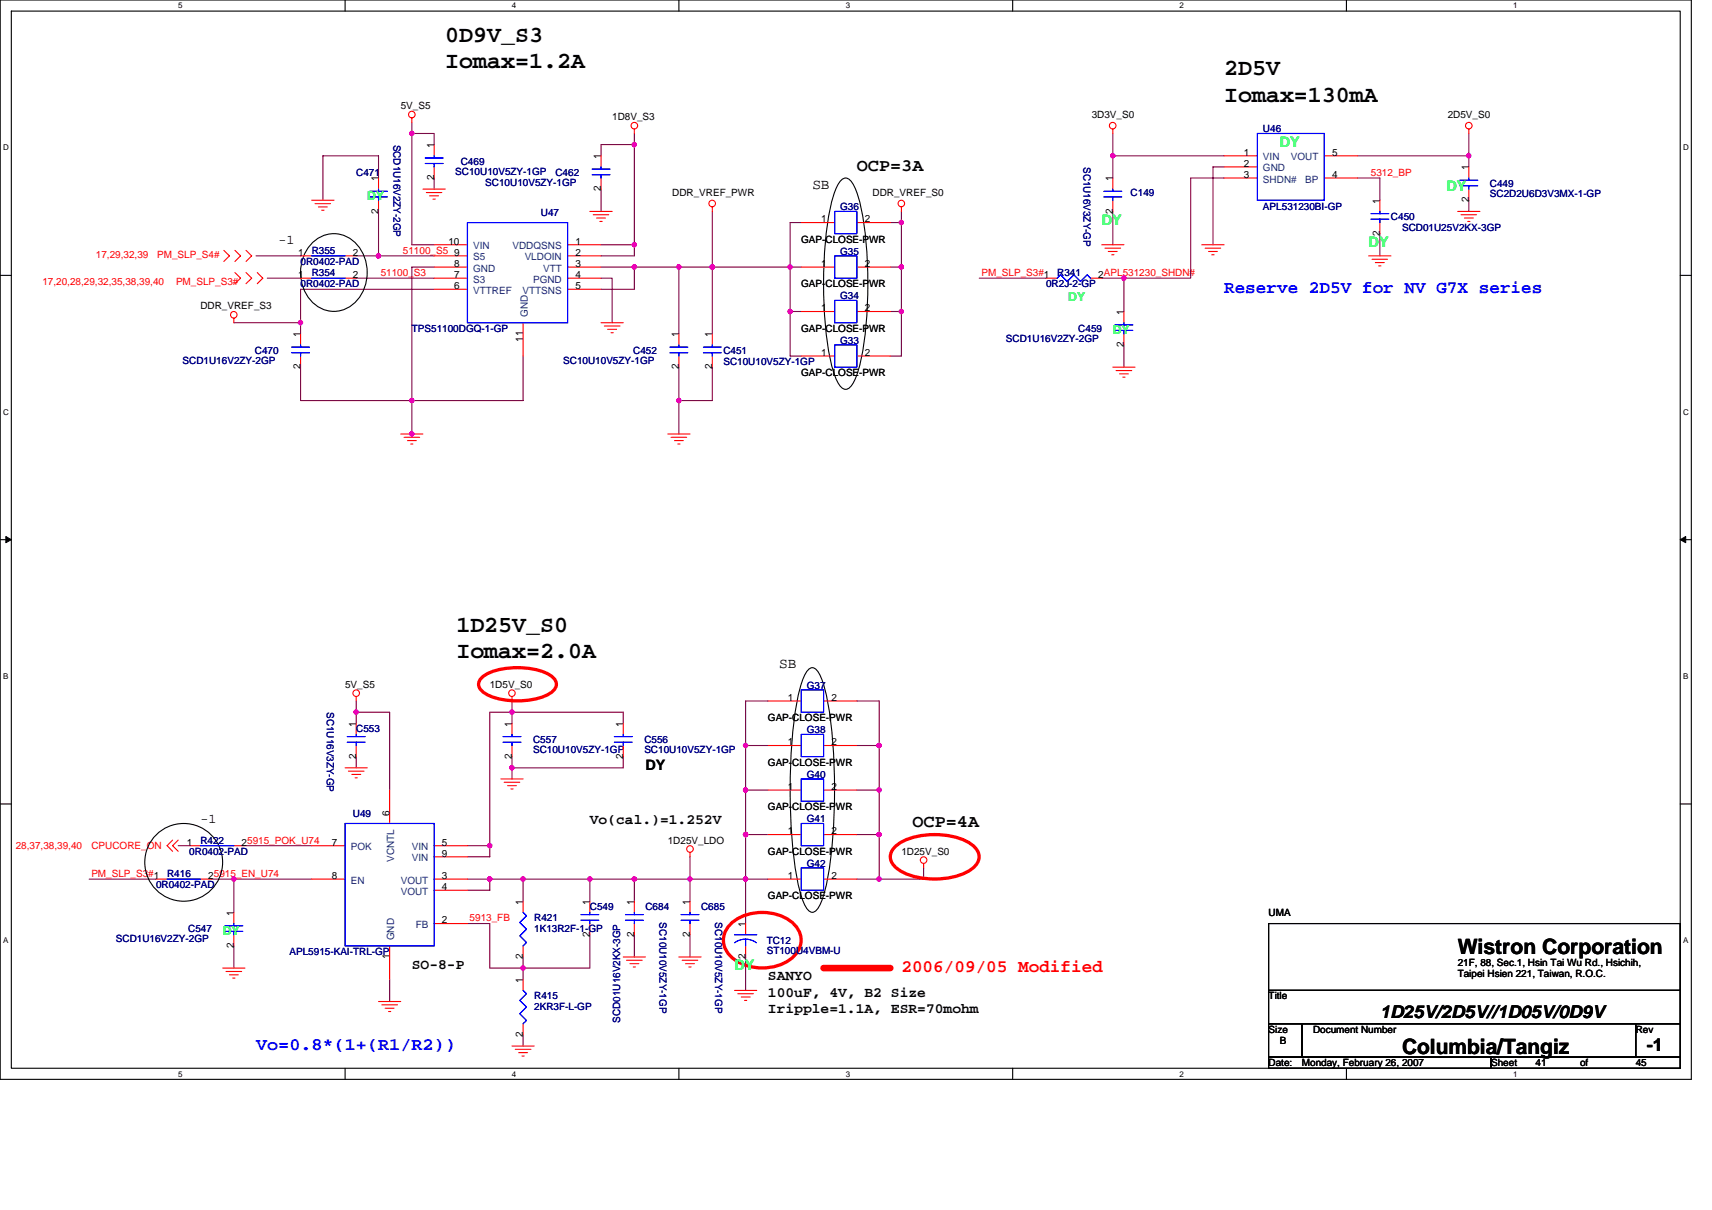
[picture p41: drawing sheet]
<svg xmlns="http://www.w3.org/2000/svg" width="297mm" height="210mm" viewBox="0 0 297 210" stroke-linecap="round" stroke-linejoin="round" font-family="sans-serif">
<defs><g id="words">
<g font-size="4">
<text x="77.3" y="7.2">0D9V_S3</text>
<text x="77.3" y="11.8">Iomax=1.2A</text>
<text x="212.4" y="13">2D5V</text>
<text x="212.4" y="17.6">Iomax=130mA</text>
<text x="79.2" y="109.6">1D25V_S0</text>
<text x="79.2" y="114.2">Iomax=2.0A</text>
</g>
<g font-size="3.7">
<text x="252.9" y="165.5">Wistron Corporation</text>
<text x="243.3" y="182.9">Columbia/Tangiz</text>
</g>
<g font-size="3.1">
<text x="148.7" y="29.6">OCP=3A</text>
<text x="158.3" y="143.5">OCP=4A</text>
<text x="239.4" y="176.6">1D25V/2D5V//1D05V/0D9V</text>
<text x="285.7" y="182.4">-1</text>
</g>
<g font-size="3.1" fill="#00f">
<text x="212.4" y="50.8">Reserve 2D5V for NV G7X series</text>
<text x="44.4" y="182.1">Vo=0.8*(1+(R1/R2))</text>
</g>
<text font-size="3.1" fill="#f00" x="156.4" y="168.6">2006/09/05 Modified</text>
<g font-size="2.5" fill="#00ff40">
<text x="222" y="25.5">DY</text>
<text x="251" y="33.2">DY</text>
<text x="191.2" y="39">DY</text>
<text x="237.5" y="42.8">DY</text>
<text x="127.4" y="168.3">DY</text>
</g>
<g font-size="2.5">
<text x="140.9" y="32.9">SB</text>
<text x="135.2" y="115.9">SB</text>
<text x="112" y="133.6">DY</text>
<text x="102.3" y="143">Vo(cal.)=1.252V</text>
<text x="71.5" y="168.1">SO-8-P</text>
<text x="133.2" y="170">SANYO</text>
<text x="133.2" y="172.9">100uF, 4V, B2 Size</text>
<text x="133.2" y="175.7">Iripple=1.1A, ESR=70mohm</text>
</g>
<g font-size="2.3">
<text x="48.3" y="42.4">-1</text>
<text x="34.8" y="142.7">-1</text>
</g>
<g font-size="2.1" fill="#00ff40">
<text x="63.7" y="34.8">DY</text>
<text x="185.4" y="52.2">DY</text>
<text x="193.1" y="58">DY</text>
<text x="38.6" y="162.2">DY</text>
</g>
<g font-size="1.7">
<text x="69.5" y="18.9">5V_S5</text>
<text x="106.2" y="20.8">1D8V_S3</text>
<text x="189.4" y="20.5">3D3V_S0</text>
<text x="251.2" y="20.5">2D5V_S0</text>
<text x="75.3" y="25.7" transform="rotate(-90 75.3 25.7)">1</text>
<text x="104.3" y="27.6" transform="rotate(-90 104.3 27.6)">1</text>
<text x="215.8" y="27">1</text>
<text x="215.8" y="28.9">2</text>
<text x="231.1" y="27">5</text>
<text x="254.8" y="29.5" transform="rotate(-90 254.8 29.5)">1</text>
<text x="65.7" y="31.5" transform="rotate(-90 65.7 31.5)">1</text>
<text x="75.3" y="31.3" transform="rotate(-90 75.3 31.3)">2</text>
<text x="104.3" y="33.2" transform="rotate(-90 104.3 33.2)">2</text>
<text x="116.6" y="34">DDR_VREF_PWR</text>
<text x="151.4" y="34">DDR_VREF_S0</text>
<text x="193.1" y="31.5" transform="rotate(-90 193.1 31.5)">1</text>
<text x="215.8" y="30.9">3</text>
<text x="231.1" y="30.9">4</text>
<text x="239.4" y="35.3" transform="rotate(-90 239.4 35.3)">1</text>
<text x="254.8" y="35.1" transform="rotate(-90 254.8 35.1)">2</text>
<text x="65.7" y="37" transform="rotate(-90 65.7 37)">2</text>
<text x="142.5" y="38.6">1</text>
<text x="150" y="38.6">2</text>
<text x="193.1" y="37" transform="rotate(-90 193.1 37)">2</text>
<text x="239.4" y="40.9" transform="rotate(-90 239.4 40.9)">2</text>
<text x="51.7" y="44.4">1</text>
<text x="61.2" y="44.4">2</text>
<text x="77.8" y="42.4">10</text>
<text x="78.8" y="44.4">9</text>
<text x="78.8" y="46.3">8</text>
<text x="99.8" y="46.3">3</text>
<text x="99.8" y="42.4">1</text>
<text x="99.8" y="44.4">2</text>
<text x="139" y="42.1">GAP-CLOSE-PWR</text>
<text x="142.5" y="46.3">1</text>
<text x="150" y="46.3">2</text>
<text x="34.8" y="53.7">DDR_VREF_S3</text>
<text x="51.7" y="48.2">1</text>
<text x="61.2" y="48.2">2</text>
<text x="78.8" y="48.2">7</text>
<text x="78.8" y="50.2">6</text>
<text x="99.8" y="48.2">4</text>
<text x="99.8" y="50.2">5</text>
<text x="139" y="49.8">GAP-CLOSE-PWR</text>
<text x="190.6" y="48.2">2APL531230_SHDN#</text>
<text x="52.1" y="58.5" transform="rotate(-90 52.1 58.5)">1</text>
<text x="90.7" y="59.2" transform="rotate(-90 90.7 59.2)">11</text>
<text x="117.8" y="58.5" transform="rotate(-90 117.8 58.5)">1</text>
<text x="123.6" y="58.5" transform="rotate(-90 123.6 58.5)">1</text>
<text x="139" y="57.5">GAP-CLOSE-PWR</text>
<text x="142.5" y="54">1</text>
<text x="150" y="54">2</text>
<text x="195" y="54.6" transform="rotate(-90 195 54.6)">1</text>
<text x="52.1" y="64.1" transform="rotate(-90 52.1 64.1)">2</text>
<text x="117.8" y="64.1" transform="rotate(-90 117.8 64.1)">2</text>
<text x="123.6" y="64.1" transform="rotate(-90 123.6 64.1)">2</text>
<text x="139" y="65.2">GAP-CLOSE-PWR</text>
<text x="142.5" y="61.7">1</text>
<text x="150" y="61.7">2</text>
<text x="195" y="60.2" transform="rotate(-90 195 60.2)">2</text>
<text x="59.9" y="119.3">5V_S5</text>
<text x="85" y="119.3">1D5V_S0</text>
<text x="133.2" y="125.1">GAP-CLOSE-PWR</text>
<text x="136.7" y="121.6">1</text>
<text x="144.2" y="121.6">2</text>
<text x="61.8" y="131.6" transform="rotate(-90 61.8 131.6)">2</text>
<text x="61.8" y="126" transform="rotate(-90 61.8 126)">1</text>
<text x="88.8" y="131.6" transform="rotate(-90 88.8 131.6)">2</text>
<text x="88.8" y="126" transform="rotate(-90 88.8 126)">1</text>
<text x="108.1" y="131.6" transform="rotate(-90 108.1 131.6)">2</text>
<text x="108.1" y="126" transform="rotate(-90 108.1 126)">1</text>
<text x="136.7" y="129.3">1</text>
<text x="144.2" y="129.3">2</text>
<text x="133.2" y="132.8">GAP-CLOSE-PWR</text>
<text x="136.7" y="137">1</text>
<text x="144.2" y="137">2</text>
<text x="67.6" y="141.5" transform="rotate(-90 67.6 141.5)">6</text>
<text x="133.2" y="140.5">GAP-CLOSE-PWR</text>
<text x="32.4" y="146.7">1</text>
<text x="41.9" y="146.7">25915_POK_U74</text>
<text x="57.5" y="146.7">7</text>
<text x="76.7" y="146.7">5</text>
<text x="76.7" y="148.6">9</text>
<text x="115.9" y="146.3">1D25V_LDO</text>
<text x="133.2" y="148.3">GAP-CLOSE-PWR</text>
<text x="136.7" y="144.8">1</text>
<text x="144.2" y="144.8">2</text>
<text x="156.4" y="148.3">1D25V_S0</text>
<text x="36.1" y="152.5">25915_EN_U74</text>
<text x="57.5" y="152.5">8</text>
<text x="76.7" y="152.5">3</text>
<text x="76.7" y="154.4">4</text>
<text x="133.2" y="156">GAP-CLOSE-PWR</text>
<text x="136.7" y="152.5">1</text>
<text x="144.2" y="152.5">2</text>
<text x="40.6" y="158.9" transform="rotate(-90 40.6 158.9)">1</text>
<text x="76.7" y="160.2">2</text>
<text x="90.7" y="156.9" transform="rotate(-90 90.7 156.9)">1</text>
<text x="102.3" y="156.9" transform="rotate(-90 102.3 156.9)">1</text>
<text x="110" y="156.9" transform="rotate(-90 110 156.9)">1</text>
<text x="119.7" y="156.9" transform="rotate(-90 119.7 156.9)">1</text>
<text x="129.3" y="160.8" transform="rotate(-90 129.3 160.8)">1</text>
<text x="220.1" y="158.9">UMA</text>
<text x="40.6" y="164.5" transform="rotate(-90 40.6 164.5)">2</text>
<text x="67.6" y="166.4" transform="rotate(-90 67.6 166.4)">1</text>
<text x="90.7" y="166.4" transform="rotate(-90 90.7 166.4)">2</text>
<text x="102.3" y="162.5" transform="rotate(-90 102.3 162.5)">2</text>
<text x="110" y="162.5" transform="rotate(-90 110 162.5)">2</text>
<text x="119.7" y="162.5" transform="rotate(-90 119.7 162.5)">2</text>
<text x="129.3" y="166.4" transform="rotate(-90 129.3 166.4)">2</text>
<text x="252.9" y="167.6">21F, 88, Sec.1, Hsin Tai Wu Rd., Hsichih,</text>
<text x="90.7" y="170.5" transform="rotate(-90 90.7 170.5)">1</text>
<text x="220.1" y="173.4">Title</text>
<text x="252.9" y="169.5">Taipei Hsien 221, Taiwan, R.O.C.</text>
<text x="90.7" y="179.9" transform="rotate(-90 90.7 179.9)">2</text>
<text x="220.1" y="179.1">Size</text>
<text x="227.8" y="179.1">Document Number</text>
<text x="283.8" y="179.1">Rev</text>
<text x="220.1" y="184.9">Date:</text>
<text x="222" y="181.1">B</text>
<text x="225.9" y="184.9">Monday, February 26, 2007</text>
<text x="258.7" y="184.9">Sheet</text>
<text x="266.4" y="184.9">41</text>
<text x="274.1" y="184.9">of</text>
<text x="283.8" y="184.9">45</text>
</g>
<g font-size="1.7" fill="#000080">
<text x="219.1" y="23">U46</text>
<text x="68.3" y="25.1" transform="rotate(90 68.3 25.1)">SCD1U16V2ZY-2GP</text>
<text x="79.9" y="28.6">C469</text>
<text x="188" y="29" transform="rotate(90 188 29)">SC1U16V3ZY-GP</text>
<text x="61.8" y="30.5">C471</text>
<text x="79" y="30.3">SC10U10V5ZY-1GP</text>
<text x="84.2" y="32.2">SC10U10V5ZY-1GP</text>
<text x="96.4" y="30.5">C462</text>
<text x="196.2" y="34">C149</text>
<text x="258.5" y="32.4">C449</text>
<text x="258.5" y="34.2">SC2D2U6D3V3MX-1-GP</text>
<text x="93.8" y="37.4">U47</text>
<text x="145.8" y="36.5">G36</text>
<text x="219.1" y="36.5">APL531230BI-GP</text>
<text x="241.3" y="38.2">C450</text>
<text x="243.3" y="40.2">SCD01U25V2KX-3GP</text>
<text x="52.2" y="45.9">0R0402-PAD</text>
<text x="54.1" y="44">R355</text>
<text x="54.1" y="47.9">R354</text>
<text x="145.8" y="44.2">G35</text>
<text x="183.4" y="47.9">R341</text>
<text x="52.2" y="49.8">0R0402-PAD</text>
<text x="145.8" y="51.9">G34</text>
<text x="181.5" y="49.8">0R2J-2-GP</text>
<text x="71.5" y="57.5">TPS51100DGQ-1-GP</text>
<text x="145.8" y="59.6">G33</text>
<text x="174.5" y="59.3">SCD1U16V2ZY-2GP</text>
<text x="187.1" y="57.5">C459</text>
<text x="31.7" y="63.1">SCD1U16V2ZY-2GP</text>
<text x="44.2" y="61.4">C470</text>
<text x="97.7" y="63.1">SC10U10V5ZY-1GP</text>
<text x="109.9" y="61.4">C452</text>
<text x="125.5" y="61.4">C451</text>
<text x="125.5" y="63.3">SC10U10V5ZY-1GP</text>
<text x="140" y="119.5">G37</text>
<text x="56.7" y="123.5" transform="rotate(90 56.7 123.5)">SC1U16V3ZY-GP</text>
<text x="61.8" y="127">C553</text>
<text x="92.5" y="128.9">C557</text>
<text x="92.5" y="130.7">SC10U10V5ZY-1GP</text>
<text x="111.8" y="128.9">C556</text>
<text x="111.8" y="130.7">SC10U10V5ZY-1GP</text>
<text x="140" y="127.2">G38</text>
<text x="140" y="134.9">G40</text>
<text x="61.2" y="141.7">U49</text>
<text x="140" y="142.7">G41</text>
<text x="32.8" y="148.3">0R0402-PAD</text>
<text x="34.8" y="146.3">R422</text>
<text x="27.1" y="154.1">0R0402-PAD</text>
<text x="29" y="152.1">R416</text>
<text x="140" y="150.4">G42</text>
<text x="32.7" y="161.8">C547</text>
<text x="92.7" y="159.8">R421</text>
<text x="92.7" y="161.8">1K13R2F-1-GP</text>
<text x="102.3" y="157.9">C549</text>
<text x="112" y="157.9">C684</text>
<text x="114.4" y="160" transform="rotate(90 114.4 160)">SC10U10V5ZY-1GP</text>
<text x="121.6" y="157.9">C685</text>
<text x="124.1" y="160" transform="rotate(90 124.1 160)">SC10U10V5ZY-1GP</text>
<text x="20.1" y="163.5">SCD1U16V2ZY-2GP</text>
<text x="50.2" y="165.6">APL5915-KAI-TRL-GP</text>
<text x="133" y="163.7">TC12</text>
<text x="133" y="165.4">ST100U4VBM-U</text>
<text x="92.7" y="173.4">R415</text>
<text x="92.7" y="175.3">2KR3F-L-GP</text>
<text x="107.6" y="177.4" transform="rotate(-90 107.6 177.4)">SCD01U16V2KX-3GP</text>
</g>
<g font-size="1.7" fill="#004080">
<text x="219.1" y="27.8">VIN</text>
<text x="219.1" y="29.7">GND</text>
<text x="224" y="27.8">VOUT</text>
<text x="219.1" y="31.7">SHDN#</text>
<text x="226.5" y="31.7">BP</text>
<text x="82.1" y="43.2">VIN</text>
<text x="82.1" y="45.2">S5</text>
<text x="82.1" y="47.1">GND</text>
<text x="88.9" y="43.2">VDDQSNS</text>
<text x="91" y="45.2">VLDOIN</text>
<text x="94.2" y="47.1">VTT</text>
<text x="82.1" y="49">S3</text>
<text x="82.1" y="51">VTTREF</text>
<text x="90.7" y="51">VTTSNS</text>
<text x="92.5" y="49">PGND</text>
<text x="91.6" y="55" transform="rotate(-90 91.6 55)">GND</text>
<text x="60.9" y="147.5">POK</text>
<text x="68.4" y="149.5" transform="rotate(-90 68.4 149.5)">VCNTL</text>
<text x="71.5" y="147.5">VIN</text>
<text x="71.5" y="149.4">VIN</text>
<text x="60.9" y="153.3">EN</text>
<text x="69.5" y="153.3">VOUT</text>
<text x="69.5" y="155.2">VOUT</text>
<text x="72.1" y="161">FB</text>
<text x="68.4" y="163.1" transform="rotate(-90 68.4 163.1)">GND</text>
</g>
<g font-size="1.7" fill="#f00">
<text x="237.8" y="30.5">5312_BP</text>
<text x="16.6" y="44.8">17,29,32,39</text>
<text x="27.3" y="44.8">PM_SLP_S4#</text>
<text x="66.1" y="47.9">51100_S3</text>
<text x="69.9" y="44">51100_S5</text>
<text x="170.3" y="47.9">PM_SLP_S3#1</text>
<text x="7.4" y="49.4">17,20,28,29,32,35,38,39,40</text>
<text x="30.5" y="49.4">PM_SLP_S3#</text>
<text x="2.7" y="147.3">28,37,38,39,40</text>
<text x="15.9" y="147.3">CPUCORE_ON</text>
<text x="15.9" y="152.1">PM_SLP_S3#1</text>
<text x="81.5" y="159.8">5913_FB</text>
</g>
<g font-size="1.4">
<text x="30.9" y="1.5">5</text>
<text x="88.8" y="1.5">4</text>
<text x="146.7" y="1.5">3</text>
<text x="204.7" y="1.5">2</text>
<text x="262.6" y="1.5">1</text>
<text x=".5" y="26.1">D</text>
<text x="292" y="26.1">D</text>
<text x=".5" y="71.9">C</text>
<text x="292" y="71.9">C</text>
<text x=".5" y="117.8">B</text>
<text x="292" y="117.8">B</text>
<text x=".5" y="163.6">A</text>
<text x="292" y="163.6">A</text>
<text x="30.9" y="186.8">5</text>
<text x="88.8" y="186.8">4</text>
<text x="146.7" y="186.8">3</text>
<text x="204.7" y="186.8">2</text>
<text x="262.6" y="186.8">1</text>
</g>
</g></defs>
<path d="M0 0h293.5v187.2h-293.5zM2 1.9h289.5v183.4h-289.5z" fill="none" stroke="#000" stroke-width=".19"/>
<g fill="#fff">
<path d="M30.9 .2h.8v1.6h-.8z"/>
<path d="M30.9 185.5h.8v1.6h-.8z"/>
</g>
<path d="M59.9 0v1.9M59.9 185.3v1.9" fill="none" stroke="#000" stroke-width=".19"/>
<g fill="#fff">
<path d="M88.8 .2h.8v1.6h-.8z"/>
<path d="M88.8 185.5h.8v1.6h-.8z"/>
</g>
<path d="M117.8 0v1.9M117.8 185.3v1.9" fill="none" stroke="#000" stroke-width=".19"/>
<g fill="#fff">
<path d="M146.7 .2h.8v1.6h-.8z"/>
<path d="M146.7 185.5h.8v1.6h-.8z"/>
</g>
<path d="M175.7 0v1.9M175.7 185.3v1.9" fill="none" stroke="#000" stroke-width=".19"/>
<g fill="#fff">
<path d="M204.7 .2h.7v1.6h-.7z"/>
<path d="M204.7 185.5h.7v1.6h-.7z"/>
</g>
<path d="M233.6 0v1.9M233.6 185.3v1.9" fill="none" stroke="#000" stroke-width=".19"/>
<g fill="#fff">
<path d="M262.6 .2h.7v1.6h-.7z"/>
<path d="M262.6 185.5h.7v1.6h-.7z"/>
<path d="M.5 24.8h1v1.6h-1z"/>
<path d="M292 24.8h1v1.6h-1z"/>
<path d="M.5 70.7h1v1.5h-1z"/>
<path d="M292 70.7h1v1.5h-1z"/>
</g>
<path d="M0 47.8h2M291.5 47.8h2" fill="none" stroke="#000" stroke-width=".19"/>
<g fill="#fff">
<path d="M.5 116.5h.9v1.6h-.9z"/>
<path d="M292 116.5h.9v1.6h-.9z"/>
</g>
<path d="M0 93.6h2M291.5 93.6h2" fill="none" stroke="#000" stroke-width=".19"/>
<path d="M1 93.1l1 .5-1 .5zM291.5 93.6l1-.5v1z" fill="#000" stroke="#000" stroke-width=".17"/>
<g fill="#fff">
<path d="M.5 162.4h.9v1.5h-.9z"/>
<path d="M292 162.4h.9v1.5h-.9z"/>
</g>
<g fill="none" stroke="#000" stroke-width=".19">
<path d="M145.8 31.4a1.04 1.04 0 0 1 1.8 0 14.6 14.6 0 0 1 2.1 6.3 73.3 73.3 0 0 1-.6 25.8 7.4 7.4 0 0 1-1.9 3.9 1.33 1.33 0 0 1-1.8-.9 30.5 30.5 0 0 1-2.3-11.1 72 72 0 0 1 1.2-20.5 9.2 9.2 0 0 1 1.5-3.5zM53.8 42.5a5.3 5.3 0 0 1 8.8 .8 7.2 7.2 0 0 1-2.8 10.4 5.6 5.6 0 0 1-7.4-4.3 7.6 7.6 0 0 1 1.4-6.9zM140.1 116.3a.94 .94 0 0 1 1.7 0 16 16 0 0 1 2 6.5 99.8 99.8 0 0 1-.3 30 13.9 13.9 0 0 1-1.7 5 .94 .94 0 0 1-1.7 0 15.9 15.9 0 0 1-2-6.5 100.5 100.5 0 0 1 .3-30 13.8 13.8 0 0 1 1.7-5zM0 139.5h2M291.5 139.5h2M220.1 160.2h71.4v11.6h-71.4zM220.1 171.8h71.4v5.8h-71.4zM220.1 177.6h5.8v5.8h-5.8zM225.9 177.6h57.9v5.8h-57.9zM283.8 177.6h7.7v5.8h-7.7zM220.1 183.4h38.6v1.9h-38.6zM258.7 183.4h32.8v1.9h-32.8z"/>
<circle cx="31.9" cy="149.6" r="6.7"/>
</g>
<g fill="none" stroke="#800040" stroke-width=".19">
<path d="M65.7 36.7v7.7h-3.9M65.7 30.9v-3.9h-9.7v7.7M71.5 23.2h3.8v1.9M71.5 21.2v21.3h3.8M75.3 30.9v1.9M104.3 32.8v3.9M110.1 25.1h-5.8v1.9M110.1 23.2v21.2h-5.8M123.6 36.7v21.2M139 38.6h-1.9v23.2h1.9M154.5 38.6h1.9M156.4 36.7v25.1h-1.9"/>
<path d="M193.1 23.2v7.7M193.1 36.7v5.8M193.1 27h19.3M212.4 30.9h-5.8v17.4h-11.6M212.4 29h-1.9v13.5M235.5 30.9h3.9v3.8M235.5 27h19.3M254.8 23.2v5.8M254.8 34.7v2M40.6 56h11.6M44.4 44.4h7.8M46.4 48.3h5.8"/>
<path d="M61.8 48.3h13.5M65.7 44.4h9.6M75.3 46.3h-3.8v29M75.3 50.2h-23.1v7.7M104.3 48.3h1.9v7.7M104.3 46.3h34.7M104.3 42.5h5.8M110.1 46.3v3.9h-5.8M117.8 46.3v11.6M137.1 54h1.9M154.5 54h1.9M154.5 46.3h1.9"/>
<path d="M169.9 48.3h11.6M191.2 48.3h3.8M195 48.3v5.7M195 59.8v3.9M239.4 40.5v3.9M90.8 61.8v7.7h-38.6v-5.8M117.8 63.7v11.6M123.6 63.7v5.8h-5.8M61.8 123.5h5.8v13.6M61.8 121.6v3.9M61.8 131.3v1.9M88.8 121.6v3.9"/>
<path d="M88.8 131.3v3.8M108.1 125.5v-2h-23.1v25.1h-3.9M108.1 131.3v1.9h-19.3M129.4 137.1h3.8M129.4 129.3h3.8M133.2 121.6h-3.8v38.6M148.7 121.6h3.8v30.9M148.7 137.1h3.8M148.7 129.3h3.8M15.5 152.5h11.6M30.9 146.7h1.9M36.7 152.5h3.9v5.8"/>
<path d="M40.6 152.5h13.5M42.5 146.7h11.6M81.1 152.5h21.2M81.1 146.7h3.9M85 152.5v1.9h-3.9M90.8 152.5v3.9M102.3 152.5h7.8v3.9M102.3 152.5v3.9M110.1 152.5h23.1M119.7 148.6v7.8M129.4 144.8h3.8M148.7 144.8h3.8"/>
<path d="M160.2 150.6v1.9h-11.5M40.6 164.1v3.8M67.6 169.9v3.8M81.1 160.2h3.9v7.7h17.3v-5.7M90.8 166v3.9M90.8 179.5v2M110.1 162.2v3.8M119.7 162.2v3.8M129.4 166v5.8"/>
</g>
<g fill="#f0f" stroke="#f0f" stroke-width=".19">
<circle cx="156.4" cy="54" r=".38"/>
<circle cx="156.4" cy="38.6" r=".38"/>
<circle cx="156.4" cy="46.3" r=".38"/>
<circle cx="137.1" cy="46.3" r=".38"/>
<circle cx="117.8" cy="46.3" r=".38"/>
<circle cx="71.4" cy="75.3" r=".38"/>
<circle cx="71.4" cy="69.5" r=".38"/>
<circle cx="117.8" cy="69.5" r=".38"/>
<circle cx="123.6" cy="46.3" r=".38"/>
<circle cx="71.4" cy="23.1" r=".38"/>
<circle cx="110" cy="25.1" r=".38"/>
<circle cx="110" cy="42.4" r=".38"/>
<circle cx="52.1" cy="56" r=".38"/>
<circle cx="110" cy="46.3" r=".38"/>
<circle cx="137.1" cy="54" r=".38"/>
<circle cx="110" cy="152.5" r=".38"/>
<circle cx="88.8" cy="123.5" r=".38"/>
<circle cx="90.7" cy="167.9" r=".38"/>
<circle cx="129.4" cy="144.8" r=".38"/>
<circle cx="152.5" cy="144.8" r=".38"/>
<circle cx="152.5" cy="137" r=".38"/>
<circle cx="152.5" cy="152.5" r=".38"/>
<circle cx="129.3" cy="152.5" r=".38"/>
<circle cx="119.7" cy="152.5" r=".38"/>
<circle cx="88.8" cy="133.2" r=".38"/>
<circle cx="129.4" cy="137" r=".38"/>
<circle cx="129.4" cy="129.3" r=".38"/>
<circle cx="152.5" cy="129.3" r=".38"/>
<circle cx="61.8" cy="123.5" r=".38"/>
<circle cx="85" cy="152.5" r=".38"/>
<circle cx="85" cy="146.7" r=".38"/>
<circle cx="90.7" cy="152.5" r=".38"/>
<circle cx="254.8" cy="27" r=".38"/>
<circle cx="193.1" cy="27" r=".38"/>
<circle cx="65.7" cy="44.4" r=".38"/>
<circle cx="40.6" cy="152.5" r=".38"/>
<circle cx="195" cy="48.2" r=".38"/>
<circle cx="102.3" cy="152.5" r=".38"/>
</g>
<g fill="none" stroke="#f00" stroke-width=".19">
<path d="M54.1 34.7h3.9M54.7 35.3h2.7M55.2 35.9h1.6M55.8 36.5h.4M65.7 30.9v1.9M65.7 34.7v2M71.5 20.5v.7M73.4 32.8h3.9M74 33.4h2.7M74.5 34h1.6M75.1 34.5h.4M75.3 25.1v1.9"/>
<path d="M75.3 29v1.9M102.3 36.7h3.9M102.9 37.3h2.7M103.5 37.8h1.5M104.1 38.4h.4M104.3 27v2M104.3 30.9v1.9M110.1 22.4v.8M123.6 35.9v.8M139 38.6h5.8M148.7 38.6h5.8M156.4 35.9v.8"/>
<path d="M193.1 22.4v.8M193.1 30.9v1.9M193.1 34.7v2M212.4 27h5.8M212.4 29h5.8M212.4 30.9h5.8M229.8 27h5.7M229.8 30.9h5.7M239.4 34.7v2M239.4 38.6v1.9M252.9 36.7h3.9M253.5 37.3h2.7"/>
<path d="M254.1 37.8h1.5M254.7 38.4h.3M254.8 22.4v.8M254.8 29v1.9M254.8 32.8v1.9M38.8 43.4l1 1-1 1M40.6 55.2v.8M40.8 47.3l.9 1-.9 .9M40.8 43.4l.9 1-.9 1M42.7 47.3l1 1-1 .9M42.7 43.4l1 1-1 1M44.6 47.3l1 1-1 .9"/>
<path d="M52.2 44.4h1.9M52.2 57.9v1.9M52.2 48.3h1.9M59.9 44.4h1.9M59.9 48.3h1.9M75.3 42.5h5.8M75.3 44.4h5.8M75.3 48.3h5.8M75.3 46.3h5.8M75.3 50.2h5.8M90.8 56v5.8M98.5 42.5h5.8"/>
<path d="M98.5 44.4h5.8M98.5 48.3h5.8M98.5 46.3h5.8M98.5 50.2h5.8M104.3 56h3.8M104.9 56.6h2.7M105.4 57.1h1.6M106 57.7h.4M117.8 57.9v1.9M123.6 57.9v1.9M139 54h5.8M139 46.3h5.8"/>
<path d="M148.7 54h5.8M148.7 46.3h5.8M181.5 48.3h1.9M189.2 48.3h2M191.2 42.5h3.8M191.7 43.1h2.7M192.3 43.6h1.5M192.9 44.2h.4M195 54v2M195 57.9v1.9M208.5 42.5h3.9M209.1 43.1h2.7"/>
<path d="M209.7 43.6h1.5M210.2 44.2h.4M237.5 44.4h3.8M238.1 45h2.6M238.6 45.6h1.6M239.2 46.1h.4M52.2 61.8v1.9M69.5 75.3h3.9M70.1 75.9h2.7M70.7 76.4h1.5M71.3 77h.3M115.9 75.3h3.8"/>
<path d="M116.4 75.9h2.7M117 76.4h1.6M117.6 77h.4M117.8 61.8v1.9M123.6 61.8v1.9M139 61.8h5.8M148.7 61.8h5.8M193.1 63.7h3.8M193.7 64.3h2.7M194.2 64.9h1.6M194.8 65.4h.4M59.9 133.2h3.8"/>
<path d="M60.4 133.8h2.8M61 134.3h1.6M61.6 134.9h.4M61.8 120.8v.8M61.8 125.5v1.9M61.8 129.3v2M67.6 137.1v5.8M86.9 135.1h3.9M87.5 135.7h2.7M88.1 136.3h1.5M88.6 136.9h.4M88.8 120.8v.8"/>
<path d="M88.8 125.5v1.9M88.8 129.3v2M108.1 125.5v1.9M108.1 129.3v2M133.2 137.1h5.8M133.2 121.6h5.8M133.2 129.3h5.8M142.9 137.1h5.8M142.9 121.6h5.8M142.9 129.3h5.8M27.1 152.5h1.9M29.9 145.7l-.9 1 .9 1"/>
<path d="M30.9 145.7l-1 1 1 1M32.8 146.7h2M34.8 152.5h1.9M40.6 158.3v1.9M40.6 146.7h1.9M54.1 152.5h5.8M54.1 146.7h5.8M75.3 152.5h5.8M75.3 154.4h5.8M75.3 146.7h5.8M75.3 148.6h5.8M90.8 156.4v1.9"/>
<path d="M102.3 156.4v1.9M110.1 156.4v1.9M119.7 147.9v.7M119.7 156.4v1.9M133.2 144.8h5.8M133.2 152.5h5.8M142.9 144.8h5.8M142.9 152.5h5.8M160.2 149.8v.8M38.6 167.9h3.9M39.2 168.5h2.7M39.8 169.1h1.5"/>
<path d="M40.4 169.7h.4M40.6 162.2v1.9M65.7 173.7h3.8M66.2 174.3h2.8M66.8 174.9h1.6M67.4 175.5h.4M67.6 164.1v5.8M75.3 160.2h5.8M90.8 164.1v1.9M90.8 169.9v1.9M90.8 177.6v1.9M102.3 160.2v2"/>
<path d="M108.1 166h3.9M108.7 166.6h2.7M109.3 167.2h1.5M109.9 167.7h.4M110.1 160.2v2M117.8 166h3.8M118.4 166.6h2.7M119 167.2h1.5M119.5 167.7h.4M119.7 160.2v2M127.4 171.8h3.9M128 172.4h2.7"/>
<path d="M128.6 173h1.6M129.2 173.5h.4M129.4 160.2v2M129.4 164.1v1.9M88.8 181.5h3.9M89.4 182h2.7M90 182.6h1.5M90.6 183.2h.3"/>
<circle cx="71.5" cy="19.9" r=".57"/>
<circle cx="110.1" cy="21.8" r=".57"/>
<circle cx="123.6" cy="35.3" r=".57"/>
<circle cx="156.4" cy="35.3" r=".57"/>
<circle cx="193.1" cy="21.8" r=".57"/>
<circle cx="254.8" cy="21.8" r=".57"/>
<circle cx="40.6" cy="54.6" r=".57"/>
<circle cx="61.8" cy="120.2" r=".57"/>
<circle cx="88.8" cy="120.2" r=".57"/>
<circle cx="119.7" cy="147.3" r=".57"/>
<circle cx="160.3" cy="149.2" r=".57"/>
</g>
<path d="M83.5 117.7a8 8 0 0 1 5.1-1.8 11.9 11.9 0 0 1 7 1.3 1.61 1.61 0 0 1 .9 1.5 1.61 1.61 0 0 1-.9 1.5 12.5 12.5 0 0 1-9.2 1 5 5 0 0 1-3.3-2l-.1-.5 .1-.5zM155.3 146.9a11.1 11.1 0 0 1 8.1-2.1 9.4 9.4 0 0 1 5.6 2.1 2.25 2.25 0 0 1 0 3.5 11.1 11.1 0 0 1-8.1 2 9.4 9.4 0 0 1-5.6-2 2.26 2.26 0 0 1 0-3.5zM126.8 160.2a8.5 8.5 0 0 1 10.9 0 3.9 3.9 0 0 1-.7 6.3 8.6 8.6 0 0 1-10.2-.6 3.8 3.8 0 0 1 0-5.7z" fill="none" stroke="#f00" stroke-width=".57"/>
<path d="M142.9 167.9h11.6" fill="none" stroke="#f00" stroke-width="1.1"/>
<g fill="none" stroke="#00f" stroke-width=".19">
<path d="M64.1 33.2h3.1M64.1 34.2h3.1M65.7 32.8v.4M65.7 34.2v.5M73.8 27.4h3.1M73.8 28.4h3.1M75.3 27v.4M75.3 28.4v.6M81.1 38.6h17.4v17.4h-17.4zM102.7 29.3h3.1M102.7 30.3h3.1M104.3 29v.3"/>
<path d="M104.3 30.3v.6M144.8 36.7h3.9v3.8h-3.9zM191.5 33.2h3.1M191.5 34.2h3.1M193.1 32.8v.4M193.1 34.2v.5M218.2 23.2h11.6v11.5h-11.6zM237.9 37.1h3.1M237.9 38h3.1M239.4 36.7v.4M239.4 38v.6M253.3 31.3h3.1"/>
<path d="M253.3 32.2h3.1M254.8 30.9v.4M254.8 32.2v.6M52.2 59.8v.4M54.1 44.4h5.8M54.1 48.3h5.8M117.8 59.8v.4M123.6 59.8v.4M144.8 59.8h3.9v3.9h-3.9zM144.8 52.1h3.9v3.9h-3.9zM144.8 44.4h3.9v3.9h-3.9zM183.4 48.3l.6-.6 1.2 1.1 1.1-1.1 1.2 1.1 1.1-1.1 .6 .6"/>
<path d="M193.5 56.4h3.1M193.5 57.3h3.1M195 56v.4M195 57.3v.6M50.6 60.2h3.1M50.6 61.2h3.1M52.2 61.2v.6M116.2 60.2h3.1M116.2 61.2h3.1M117.8 61.2v.6M122 60.2h3.1M122 61.2h3.1"/>
<path d="M123.6 61.2v.6M139 119.7h3.9v3.8h-3.9zM60.3 127.8h3M60.3 128.8h3M61.8 127.4v.4M61.8 128.8v.5M87.3 127.8h3.1M87.3 128.8h3.1M88.8 127.4v.4M88.8 128.8v.5M106.6 127.8h3.1M106.6 128.8h3.1"/>
<path d="M108.1 127.4v.4M108.1 128.8v.5M139 135.1h3.9v3.9h-3.9zM139 127.4h3.9v3.9h-3.9zM29 152.5h5.8M34.8 146.7h5.8M59.9 142.9h15.4v21.2h-15.4zM90.8 158.3l.6 .6-1.2 1.1 1.2 1.2-1.2 1.1 1.2 1.2-.6 .6M100.8 158.7h3.1M100.8 159.6h3.1M102.3 158.3v.4M102.3 159.6v.6"/>
<path d="M108.5 158.7h3.1M108.5 159.6h3.1M110.1 158.3v.4M110.1 159.6v.6M118.2 158.7h3.1M118.2 159.6h3.1M119.7 158.3v.4M119.7 159.6v.6M139 142.9h3.9v3.8h-3.9zM139 150.6h3.9v3.8h-3.9zM39 160.6h3.1M39 161.6h3.1"/>
<path d="M40.6 160.2v.4M40.6 161.6v.6M90.8 171.8l.6 .6-1.2 1.1 1.2 1.2-1.2 1.2 1.2 1.1-.6 .6M127.4 162.2h3.9M127.5 163.5a3.1 3.1 0 0 1 3.7 0M129.4 162.9v1.2"/>
</g>
<use href="#words"/>
</svg>
